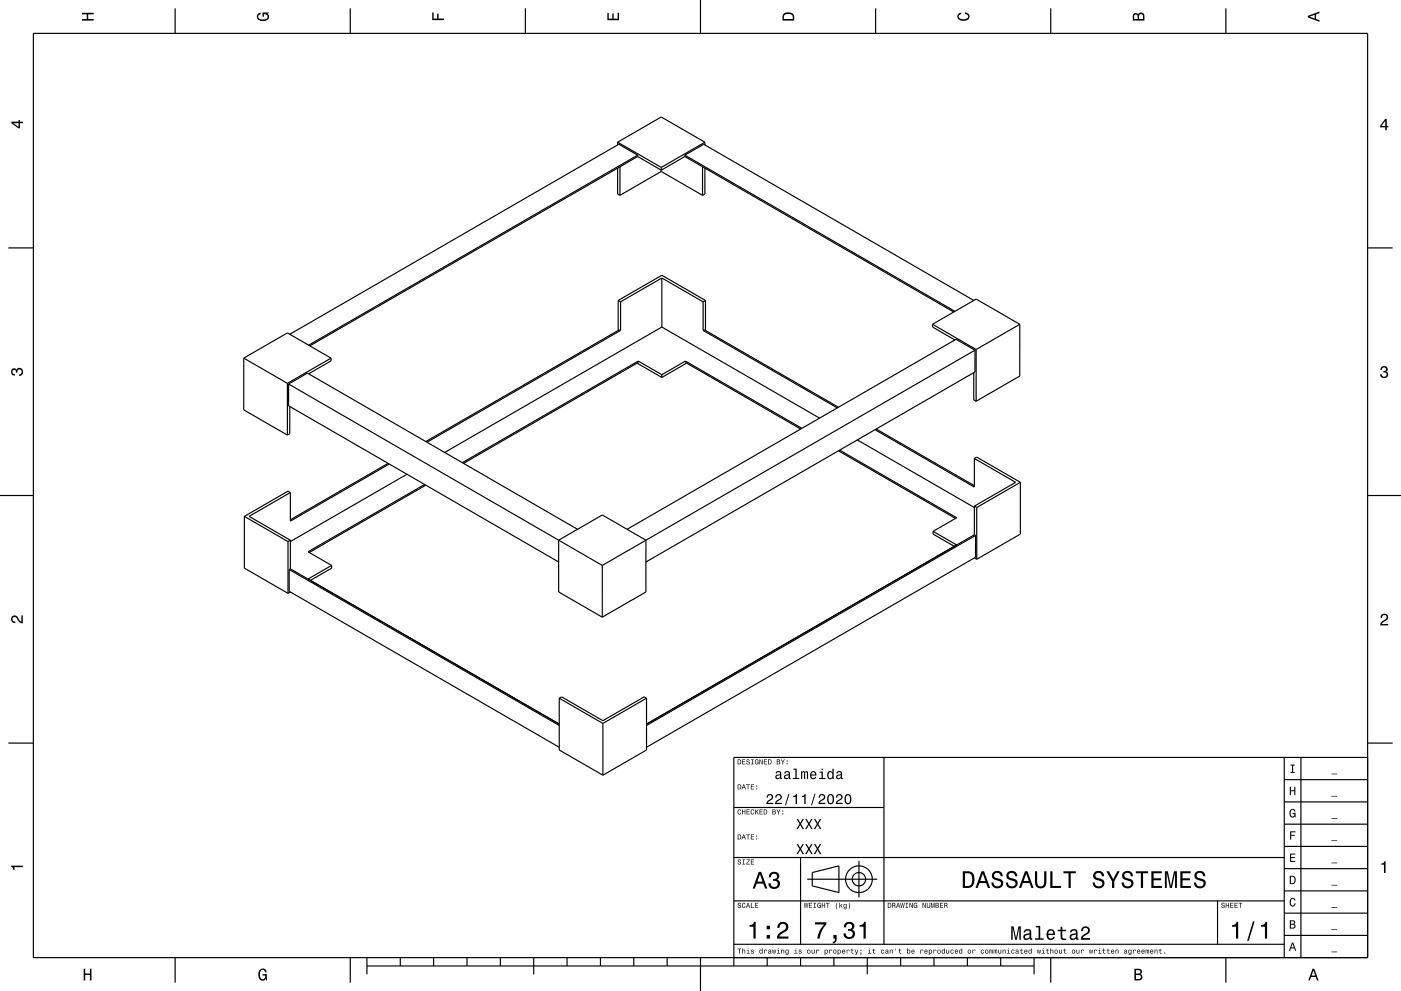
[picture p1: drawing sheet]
<svg xmlns="http://www.w3.org/2000/svg" width="420mm" height="297mm" viewBox="0 0 420 297" stroke-linecap="round" stroke-linejoin="round" font-family="sans-serif">
<g fill="none" stroke="#000" stroke-width=".35">
<path d="M10 10h400v277h-400zM52.5 2.5v7.5M105 2.5v7.5M157.5 2.5v7.5M210 0v10M262.5 2.5v7.5M315 2.5v7.5M367.5 2.5v7.5M185.2 50.4v7.7l.7 .4M185.2 42.6v.8M185.2 42.6l13 7.6M185.2 42.6l13-7.5 13.1 7.5"/>
<path d="M185.9 50v8.5M191.2 46.5l-5.7-3.3-98.6 57M191.2 46.9l7 4.1 7.1-4.1M191.2 46.5v.4M191.2 46.9l-98.3 56.8M191.2 46.5l-98.7 57M198.2 51.4l-12.3 7.1M198.2 51.4l12.4 7.1M198.2 50.2v1.2M205.3 46.9l80.6 46.6M205.3 46.5l5.7-3.3 80.9 46.8M205.3 46.5v.4"/>
<path d="M205.3 46.5l81 46.8M210.6 50v8.5M211.3 50.4v7.7l-.7 .4M211.3 42.6l-13.1 7.6M211.3 42.6v.8M2.5 74.3h7.5M410 74.3h7.5M185.3 90.1v8.9M185.3 90.1l.7 .4M185.3 90.1l13.1-7.6 13.1 7.6M186 99l-.3-.2-58 33.5M186 99l-58 33.5"/>
<path d="M186 90.5v8.5M198.4 98l47.3 27.3M198.4 98l-65.1 37.6M198.4 83.3v14.7M198.4 83.3l12.4 7.2M198.4 83.3l-12.4 7.2M210.8 99l40.2 23.2M210.8 99l.3-.2 40.3 23.2M210.8 90.5v8.5M211.5 90.1l-.7 .4M211.5 90.1v8.9M279.6 97.2l13 7.5"/>
<path d="M279.6 97.2v.8l6.7 3.9M279.6 97.2l13-7.6 13.1 7.6M305.7 97.2v15.5l-13.1 7.6M305.7 97.2l-13.1 7.5M73.1 107.3l13.1-7.5 13 7.5M73.1 107.3l13.1 7.6M73.1 107.3v15.5l13.1 7.6M86.2 114.9v15.5M86.5 115.1l5.7-3.3 80.9 46.8M86.5 115.1v6.5l81 46.8M86.5 115.1l94.1 54.4M99.2 107.3v.9l-6.7 3.8"/>
<path d="M99.2 107.3l-13 7.6M191 108.8l7.4 4.3M191.3 108.2l-52.7 30.5M191.3 108.2l7.1 4.1M191.3 108.2v.4l-52.3 30.3M198.4 112.3v.8M205.5 108.2l34.9 20.2M205.5 108.2l-7.1 4.1M205.5 108.2v.4l34.5 20M205.8 108.8l-7.4 4.3M291.9 111.7v8.1l.7 .5M292.3 105l-5.7-3.3-98.6 56.9"/>
<path d="M292.3 105v6.5l-98.7 56.9M292.3 105l-98.7 56.9M292.6 104.7v15.6M86.9 121.8v8.2l-.7 .4M116.3 138.9l-29.3 16.9M116.7 139.1l-29.7 17.1v-8.6M251.4 135.1l35 20.3M251.7 134.9l35.1 20.3-7.1 4M257 131.8l35.1 20.3M262.3 128.8l29.8 17.2v-8.6M262.7 128.6l29.4 17M292.1 137.4l.7-.4 13.1 7.6"/>
<path d="M292.1 137.4l12.4 7.2-12.4 7.1M0 148.5h10M73.3 154.8l13 7.5M73.3 154.8v15.5l13 7.5M87 147.6l-12.3 7.2 12.3 7.1M87 147.6l-.7-.4-13 7.6M122 142.1l-35 20.2M127.3 145.2l-34.9 20.2 7 4.1M127.6 145.4l-34.9 20.2M279.7 159.2l7.1 4.1M279.7 159.2v.9l6.4 3.6M292.1 151.7v8.6"/>
<path d="M292.1 151.7l.7 .4M292.8 152.1v15.5M305.9 144.6l-13.1 7.5M305.9 144.6v15.5l-13.1 7.5M410 148.5h10M86.3 162.3v15.5M86.7 170.7l81 46.7M86.7 170.7v6.5l81 46.8M87 170.5l80.7 46.5M87 170.5l-.3 .2M87 161.9v8.6M87 161.9l-.7 .4"/>
<path d="M87 177.4l-.7 .4M99.4 169.5v.8l-6.3 3.6M99.4 169.5l-7 4M180.6 169.5v15.5M193.6 161.9l-13-7.6-13.1 7.6v15.5l13.1 7.6M193.6 161.9v15.5l-13 7.6M193.6 161.9l-13 7.6M292.1 160.3l-98.3 56.7M292.1 160.3l.4 .2M292.1 167.2l.7 .4M292.5 160.5v6.5l-98.7 57M292.5 160.5l-98.7 56.9"/>
<path d="M167.7 209.3l.7-.4 12.3 7.1 12.4-7.1 .7 .4M167.7 209.3v15.5l13 7.5M167.7 209.3l13 7.5M180.7 216.8v15.5M193.8 209.3l-13.1 7.5M193.8 209.3v15.5l-13.1 7.5M2.5 222.7h7.5M265 227v56M385 233.7h25M385 227v60M390 227v60M410 222.7h7.5"/>
<path d="M410 227h-190v62.5M220 257h165M220 242h45M240 257v26M257.5 258v11M385 253.7h25M385 247h25M385 240.3h25M220 270h165M242 263.5h21M243.5 261.5l8-2v8l-8-2zM365 270v13"/>
<path d="M385 273.7h25M385 267h25M385 260.3h25M52.5 287v7.5M105 287v7.5M110 289.5h200M110 287v5M120 287v2.5M130 287v2.5M140 287v2.5M150 287v2.5M160 287v5"/>
<path d="M170 287v2.5M180 287v2.5M190 287v2.5M200 287v2.5M210 287v10M220 283h165M230 287v2.5M240 287v2.5M250 287v2.5M260 287v5M270 287v2.5M280 287v2.5"/>
<path d="M290 287v2.5M300 287v2.5M310 287v5M315 287v7.5M367.5 287v7.5M385 280.3h25"/>
<circle cx="257.5" cy="263.5" r="2"/>
<circle cx="257.5" cy="263.5" r="4"/>
</g>
<g fill="#000">
<path d="M24.6 3.8h3.5v.5h-1.7v1.4h1.7v.5h-3.5v-.5h1.4v-1.4h-1.4z" fill-rule="evenodd"/>
<path d="M77.3 4.2l.8-.4v.5l-.3 .1a.68 .68 0 0 0-.4 .6 .68 .68 0 0 0 .4 .6 1.68 1.68 0 0 0 2.4-.6 .93 .93 0 0 0-1.1-.8v.8h-.4v-1.3h1.9v.3l-.5 .1 .4 .4a1.19 1.19 0 0 1-.9 1.7 1.9 1.9 0 0 1-2.6-1.3z" fill-rule="evenodd"/>
<path d="M129.6 3.8h.4v1.8h1.1v-1.5h.4v1.5h1.6v.4h-3.5z" fill-rule="evenodd"/>
<path d="M182.1 3.9h.4v1.7h1.1v-1.6h.4v1.6h1.2v-1.8h.4v2.3h-3.5z" fill-rule="evenodd"/>
<path d="M235 4a2.21 2.21 0 0 0-.4 2.2h3.5v-1.2a1.92 1.92 0 0 0-3.1-1zM235.3 4.4l.4-.2a1.45 1.45 0 0 1 2 .8v.7h-2.7l.1-1z" fill-rule="evenodd"/>
<path d="M287.3 4.2l.8-.4v.4l-.3 .1a.66 .66 0 0 0-.4 .6 .66 .66 0 0 0 .4 .6 1.69 1.69 0 0 0 2.5-.5 .9 .9 0 0 0-1-.8v-.5a1.24 1.24 0 0 1 1.4 1.1 1.24 1.24 0 0 1-1.1 1.4 1.93 1.93 0 0 1-2.6-1.2z" fill-rule="evenodd"/>
<path d="M339.8 4.2l-.2 2h3.5v-1.4a.98 .98 0 0 0-.7-1 .98 .98 0 0 0-1.2 .6 .84 .84 0 0 0-1.4-.2zM340.1 4.5l.4-.1 .4 .1 .1 1.2h-1zM341.6 4.4l.4-.2a.58 .58 0 0 1 .7 .7v.8h-1.2z" fill-rule="evenodd"/>
<path d="M392.1 4.7v.6l3.5 1.2v-.4l-1-.4v-1.4l1-.4v-.4zM392.6 5l1.5-.5v1z" fill-rule="evenodd"/>
<path d="M3.4 36.5v.4l2.1 1.6h.5v-1.6h.8v-.4h-.8v-.5h-.4v.5zM4 36.9h1.6v1.1z" fill-rule="evenodd"/>
<path d="M415.3 35.6l-1.6 2.1v.5h1.6v.8h.4v-.8h.5v-.4h-.5v-2.2zM415.3 36.2v1.6h-1.1z" fill-rule="evenodd"/>
<path d="M3.6 110.6a.86 .86 0 0 1 1.4 .2 1.12 1.12 0 0 1 1.5-.4 1.12 1.12 0 0 1 .3 1.6l-.5 .6-.6 .1v-.5a.72 .72 0 0 0 .9-.6 .72 .72 0 0 0-.8-.8 .72 .72 0 0 0-.6 .9h-.4a.62 .62 0 0 0-.4-.8 .62 .62 0 0 0-.8 .5 .62 .62 0 0 0 .5 .7h.4l-.1 .5a1.17 1.17 0 0 1-1-.7 1.17 1.17 0 0 1 .2-1.3z" fill-rule="evenodd"/>
<path d="M414.1 110a1.01 1.01 0 0 1 1.5-.2 1.01 1.01 0 0 1 0 1.6 1.12 1.12 0 0 1 .4 1.5 1.12 1.12 0 0 1-1.6 .3l-.6-.5-.1-.6h.5a.72 .72 0 0 0 .7 .9 .72 .72 0 0 0 .7-.8 .72 .72 0 0 0-.9-.6v-.4a.62 .62 0 0 0 .8-.4 .62 .62 0 0 0-.5-.8 .62 .62 0 0 0-.7 .5v.4h-.5z" fill-rule="evenodd"/>
<path d="M3.6 184.7a1.22 1.22 0 0 1 2 .8l.8 .8v-1.9h.4v2.4a2.76 2.76 0 0 1-2-1.8 .69 .69 0 0 0-1.1 .5 .69 .69 0 0 0 .9 .8v.4a1.19 1.19 0 0 1-1.2-.6 1.19 1.19 0 0 1 .2-1.4z" fill-rule="evenodd"/>
<path d="M414.2 184.2a1.18 1.18 0 0 1 1.9 .3 1.18 1.18 0 0 1-1 1.7l-.8 .8h1.9v.4h-2.4a2.76 2.76 0 0 1 1.8-2 .69 .69 0 0 0-.5-1.1 .69 .69 0 0 0-.8 .9h-.4z" fill-rule="evenodd"/>
<path d="M221.1 227.6v1.5h.5a.77 .77 0 0 0 .6-.8 .77 .77 0 0 0-.6-.7zM221.4 227.8a.58 .58 0 0 1 .6 .5 .58 .58 0 0 1-.6 .6zM222.5 227.6v1.5h.9v-.2h-.7v-.5h.7v-.2h-.7v-.4h.7v-.2zM223.9 227.7a.6 .6 0 0 0 0 .6 .6 .6 0 0 0 .7 .3 .33 .33 0 0 1-.3 .4 .33 .33 0 0 1-.4-.4h-.2a.54 .54 0 0 0 .6 .6 .54 .54 0 0 0 .5-.7 .54 .54 0 0 0-.8-.4 .28 .28 0 0 1 .2-.4 .28 .28 0 0 1 .4 .3h.2l-.1-.2-.2-.2zM225.2 227.6v.2h.3v1.1h-.3v.2h.7v-.2h-.2v-1.1h.2v-.2zM226.4 227.8a.72 .72 0 0 0-.2 .9 .72 .72 0 0 0 1 .3l.2 .1v-.8h-.5v.2h.3l-.2 .4a.52 .52 0 0 1-.6-.6 .52 .52 0 0 1 .7-.4l.3 .1-.3-.4zM227.7 227.6v1.5h.1v-1.2l.6 1.2h.2v-1.5h-.1v1.2l-.6-1.2zM229 227.6v1.5h1v-.2h-.8v-.5h.7v-.2h-.7v-.4h.7v-.2zM230.3 227.6v1.5h.5a.77 .77 0 0 0 .6-.8 .77 .77 0 0 0-.6-.7zM230.5 227.8a.58 .58 0 0 1 .6 .5 .58 .58 0 0 1-.6 .6zM232.9 227.6v1.5h.5a.42 .42 0 0 0 .5-.3 .42 .42 0 0 0-.3-.5l.2-.2-.1-.4zM233.1 227.8h.3a.23 .23 0 0 1 .2 .2 .23 .23 0 0 1-.2 .2h-.3zM233.1 228.4h.3a.26 .26 0 0 1 .3 .2 .26 .26 0 0 1-.3 .3h-.3zM234.1 227.6l.5 .9v.6h.2v-.6l.5-.9h-.3l-.3 .7-.4-.7zM235.8 228.8v.3h.3v-.3zM235.8 227.9v.3h.3v-.3z" fill-rule="evenodd"/>
<path d="M221.1 235.1v1.5h.5a.77 .77 0 0 0 .6-.8 .77 .77 0 0 0-.6-.7zM221.4 235.3a.58 .58 0 0 1 .6 .5 .58 .58 0 0 1-.6 .6zM222.8 235.1l-.5 1.5h.2l.2-.5h.5l.2 .5h.2l-.5-1.5zM223 235.3l.2 .7h-.5zM223.7 235.1v.2h.5v1.3h.2v-1.3h.4v-.2zM225.1 235.1v1.5h.9v-.2h-.7v-.5h.7v-.2h-.7v-.4h.7v-.2zM226.7 236.3v.3h.3v-.3zM226.7 235.4v.3h.3v-.3z" fill-rule="evenodd"/>
<path d="M232.7 231.3l-.2 .5h.4a.47 .47 0 0 1 .5-.4 .47 .47 0 0 1 .4 .6l-.2 .1a.78 .78 0 0 0-1.1 .4 .78 .78 0 0 0 .6 1l.8-.3 .1 .2 .4 .1v-.3h-.2v-1.4a.87 .87 0 0 0-.6-.7 .87 .87 0 0 0-.9 .2zM232.9 232.6l.9-.3v.4a.51 .51 0 0 1-.5 .5 .51 .51 0 0 1-.5-.5zM235.3 231.3l-.2 .5h.4a.47 .47 0 0 1 .5-.4 .47 .47 0 0 1 .4 .6l-.2 .1a.78 .78 0 0 0-1.1 .4 .78 .78 0 0 0 .6 1l.8-.3 .1 .2 .4 .1v-.3h-.2v-1.4a.87 .87 0 0 0-1.5-.5zM235.5 232.6l.9-.3v.4a.51 .51 0 0 1-.5 .5 .51 .51 0 0 1-.5-.5zM237.9 230.4v.3h.6v2.5h-.8v.3h1.9v-.3h-.8v-2.8zM240.2 231.2v2.3h.3v-1.8l.3-.3 .2 .3v1.8h.4v-1.8l.3-.3 .2 .4v1.7h.4l-.1-2.2-.4-.2-.5 .3-.4-.3-.4 .3v-.2zM243.1 231.4a1.25 1.25 0 0 0-.2 1.4 1.25 1.25 0 0 0 1.2 .7l.6-.7h-.4l-.5 .4a.65 .65 0 0 1-.6-.8h1.6v-.1a.96 .96 0 0 0-.5-1.1 .96 .96 0 0 0-1.2 .2zM243.4 231.6l.6-.1 .4 .6h-1.2zM245.7 231.2v.4h.6v1.6h-.8v.3h2v-.3h-.8v-2zM246.3 230.4v.4h.4v-.4zM248.2 231.4a1.28 1.28 0 0 0-.2 1.3 1.28 1.28 0 0 0 1.1 .8l.4-.4v.4h.4v-3.1h-.4v1.1a.77 .77 0 0 0-1.3-.1zM248.5 231.7a.53 .53 0 0 1 .6-.3 .53 .53 0 0 1 .4 .5v.4a.71 .71 0 0 1-.6 .9 1.02 1.02 0 0 1-.4-1.5zM251 231.3l-.3 .5h.4a.47 .47 0 0 1 .6-.4 .47 .47 0 0 1 .3 .6l-.2 .1a.78 .78 0 0 0-1.1 .4 .78 .78 0 0 0 .6 1l.8-.3 .1 .2 .5 .1v-.3h-.2l-.1-1.4a.87 .87 0 0 0-1.4-.5zM251.1 232.6l.9-.3v.4a.51 .51 0 0 1-.4 .5 .51 .51 0 0 1-.6-.5z" fill-rule="evenodd"/>
<path d="M386.7 235.8h.3v1h1v-1h.3v2.5h-.3v-1.2h-1v1.2h-.3z" fill-rule="evenodd"/>
<path d="M386.9 229.1h1.2v.3h-.4v1.9h.4v.3h-1.2v-.3h.4v-1.9h-.4z" fill-rule="evenodd"/>
<path d="M399.1 238.5h1.8v.2h-1.8z" fill-rule="evenodd"/>
<path d="M399.1 231.9h1.8v.2h-1.8z" fill-rule="evenodd"/>
<path d="M3.3 259.4h3.5v.5h-2.5v.8h-.3a.77 .77 0 0 0-.7-.9z" fill-rule="evenodd"/>
<path d="M221.3 257.7a.6 .6 0 0 0 0 .6 .6 .6 0 0 0 .7 .3 .33 .33 0 0 1-.3 .4 .33 .33 0 0 1-.4-.4h-.2a.54 .54 0 0 0 .6 .6 .54 .54 0 0 0 .5-.7 .54 .54 0 0 0-.8-.4 .28 .28 0 0 1 .2-.4 .28 .28 0 0 1 .4 .3h.1v-.2l-.2-.2zM222.6 257.6v.2h.3v1.1h-.3v.2h.7v-.2h-.2v-1.1h.2v-.2zM223.8 257.6v.2h.8l-.9 1.3h1.1v-.2h-.8l.8-1.3zM225.1 257.6v1.5h.9v-.2h-.7v-.5h.7v-.2h-.7v-.4h.7v-.2z" fill-rule="evenodd"/>
<path d="M221.1 250.1v1.5h.5a.77 .77 0 0 0 .6-.8 .77 .77 0 0 0-.6-.7zM221.4 250.3a.58 .58 0 0 1 .6 .5 .58 .58 0 0 1-.6 .6zM222.8 250.1l-.5 1.5h.2l.2-.5h.5l.2 .5h.2l-.5-1.5zM223 250.3l.2 .7h-.5zM223.7 250.1v.2h.5v1.3h.2v-1.3h.4v-.2zM225.1 250.1v1.5h.9v-.2h-.7v-.5h.7v-.2h-.7v-.4h.7v-.2zM226.7 251.3v.3h.3v-.3zM226.7 250.4v.3h.3v-.3z" fill-rule="evenodd"/>
<path d="M221.3 242.7a.72 .72 0 0 0-.2 1 .72 .72 0 0 0 .9 .3l.2-.5-.4 .4a.56 .56 0 0 1-.5-.6 .56 .56 0 0 1 .6-.5l.3 .2-.3-.4zM222.5 242.6v1.5h.2v-.7h.6v.7h.1v-1.5h-.1v.6h-.6v-.6zM223.8 242.6v1.5h1v-.2h-.8v-.5h.7v-.2h-.7v-.4h.7v-.2zM225.2 242.7a.72 .72 0 0 0-.2 1 .72 .72 0 0 0 .9 .3l.2-.5-.4 .4a.56 .56 0 0 1-.5-.6 .56 .56 0 0 1 .6-.5l.3 .2-.3-.4zM226.4 242.6v1.5h.2l.2-.7 .5 .7h.2l-.6-.9 .6-.6h-.3l-.6 .7v-.7zM227.7 242.6v1.5h1v-.2h-.8v-.5h.7v-.2h-.7v-.4h.7v-.2zM229 242.6v1.5h.5a.77 .77 0 0 0 .6-.8 .77 .77 0 0 0-.6-.7zM229.2 242.8a.58 .58 0 0 1 .6 .5 .58 .58 0 0 1-.6 .6zM231.6 242.6v1.5h.5a.42 .42 0 0 0 .5-.3 .42 .42 0 0 0-.3-.5l.2-.2-.1-.4zM231.8 242.8h.3a.23 .23 0 0 1 .2 .2 .23 .23 0 0 1-.2 .2h-.3zM231.8 243.4h.3a.26 .26 0 0 1 .3 .2 .26 .26 0 0 1-.3 .3h-.3zM232.8 242.6l.5 .9v.6h.2v-.6l.5-.9h-.3l-.3 .7-.4-.7zM234.5 243.8v.3h.3v-.3zM234.5 242.9v.3h.3v-.3z" fill-rule="evenodd"/>
<path d="M230.1 238.2l-.3 .8h.4a.6 .6 0 0 1 .4-.7 .6 .6 0 0 1 .8 .5 .6 .6 0 0 1-.5 .7l-.2 .1a1.4 1.4 0 0 0-1 1.4h2.1v-.4h-1.6l.7-.7a1 1 0 0 0 .8-1.4 1 1 0 0 0-1.6-.3zM232.7 238.2l-.3 .8h.4a.6 .6 0 0 1 .4-.7 .6 .6 0 0 1 .8 .5 .6 .6 0 0 1-.5 .7l-.2 .1a1.41 1.41 0 0 0-1 1.4h2.1v-.4h-1.6l.7-.7a1 1 0 0 0 .8-1.4 1 1 0 0 0-1.6-.3zM236.4 237.9l-1.1 3.5h.3l1.1-3.5zM237.8 238.5v.3h.7v2.2h.4v-3zM240.4 238.5v.3h.7v2.2h.4v-3zM244.2 237.9l-1.1 3.5h.3l1.1-3.5zM245.7 238.2l-.3 .8h.4a.6 .6 0 0 1 .5-.7 .6 .6 0 0 1 .7 .5 .6 .6 0 0 1-.4 .7l-.3 .1a1.4 1.4 0 0 0-1 1.4h2.1v-.4h-1.6l.7-.7a1 1 0 0 0 .8-1.4 1 1 0 0 0-1.6-.3zM248.2 238.4a1.73 1.73 0 0 0 .8 2.7 1.74 1.74 0 0 0 .8-2.7 .95 .95 0 0 0-1.6 0zM248.7 238.4l.3-.1a1.46 1.46 0 0 1 0 2.4l-.5-.3-.1-.4v-1zM250.9 238.2l-.3 .8h.4a.6 .6 0 0 1 .5-.7 .6 .6 0 0 1 .7 .5 .6 .6 0 0 1-.4 .7l-.3 .1a1.4 1.4 0 0 0-.9 1.4h2v-.4h-1.6l.7-.7a1 1 0 0 0 .8-1.4 1 1 0 0 0-1.6-.3zM253.4 238.4a1.74 1.74 0 0 0 .8 2.7 1.75 1.75 0 0 0 .8-2.7 .96 .96 0 0 0-1.6 0zM253.9 238.4l.3-.1a1.47 1.47 0 0 1 0 2.4l-.5-.3-.1-.4v-1z" fill-rule="evenodd"/>
<path d="M238.8 245.5l.9 1.4-.9 1.6h.4l.7-1.2 .7 1.2h.5l-1-1.6 .9-1.4h-.4l-.7 1.1-.6-1.1zM241.4 245.5l.9 1.4-.9 1.6h.4l.7-1.2 .7 1.2h.5l-1-1.6 .9-1.4h-.4l-.7 1.1-.6-1.1zM244 245.5l.9 1.4-.9 1.6h.4l.7-1.2 .7 1.2h.5l-1-1.6 .9-1.4h-.4l-.7 1.1-.6-1.1z" fill-rule="evenodd"/>
<path d="M238.8 253l.9 1.4-.9 1.6h.4l.7-1.2 .7 1.2h.5l-1-1.6 .9-1.4h-.4l-.7 1.1-.6-1.1zM241.4 253l.9 1.4-.9 1.6h.4l.7-1.2 .7 1.2h.5l-1-1.6 .9-1.4h-.4l-.7 1.1-.6-1.1zM244 253l.9 1.4-.9 1.6h.4l.7-1.2 .7 1.2h.5l-1-1.6 .9-1.4h-.4l-.7 1.1-.6-1.1z" fill-rule="evenodd"/>
<path d="M386.7 255.8h1.6v.3h-1.2v.8h1.1v.3h-1.1v.8h1.2v.3h-1.6z" fill-rule="evenodd"/>
<path d="M386.8 249.1h1.6v.3h-1.3v.8h1v.3h-1v1.1h-.3z" fill-rule="evenodd"/>
<path d="M386.8 242.8a.85 .85 0 0 1 1-.4 .85 .85 0 0 1 .6 .8h-.4l-.3-.5a1.04 1.04 0 0 0-.9 1 1.04 1.04 0 0 0 .7 1l.4-.2 .2-.6h-.6v-.3h.9v1.4l-.2-.4-.5 .4a1.2 1.2 0 0 1-1.1-1.8z" fill-rule="evenodd"/>
<path d="M399.1 258.5h1.8v.2h-1.8z" fill-rule="evenodd"/>
<path d="M399.1 251.9h1.8v.2h-1.8z" fill-rule="evenodd"/>
<path d="M399.1 245.2h1.8v.2h-1.8z" fill-rule="evenodd"/>
<path d="M221.3 270.7a.6 .6 0 0 0 0 .6 .6 .6 0 0 0 .7 .3 .33 .33 0 0 1-.3 .4 .33 .33 0 0 1-.4-.4h-.2a.54 .54 0 0 0 .6 .6 .54 .54 0 0 0 .5-.7 .54 .54 0 0 0-.8-.4 .28 .28 0 0 1 .2-.4 .28 .28 0 0 1 .4 .3h.1v-.2l-.2-.2zM222.6 270.7a.72 .72 0 0 0-.2 1 .72 .72 0 0 0 .9 .3l.2-.5-.4 .4a.56 .56 0 0 1-.5-.6 .56 .56 0 0 1 .6-.5l.3 .2-.3-.4zM224.1 270.6l-.5 1.5h.2l.2-.5h.6l.1 .5h.2l-.5-1.5zM224.3 270.8l.2 .7h-.5zM225.1 270.6v1.5h1v-.2h-.8v-1.3zM226.4 270.6v1.5h1v-.2h-.8v-.5h.7v-.2h-.7v-.4h.7v-.2z" fill-rule="evenodd"/>
<path d="M227.5 261.3l-1.9 5h.7l.5-1.5h2l.6 1.5h.6l-1.8-5zM227.8 262l.8 2.2h-1.5zM230.9 261.7l-.4 1.2h.6a.88 .88 0 0 1 .5-1.1 .88 .88 0 0 1 1.1 .4 .88 .88 0 0 1-.3 1.2h-.7v.6a1.03 1.03 0 0 1 1.4 .6 1.03 1.03 0 0 1-.7 1.3 1.03 1.03 0 0 1-1.3-.7l-.1-.5h-.6a1.68 1.68 0 0 0 2.1 1.7 1.68 1.68 0 0 0 .9-2.6l-.4-.2a1.29 1.29 0 0 0 .5-1.6 1.29 1.29 0 0 0-1.5-.7z" fill-rule="evenodd"/>
<path d="M241 270.6l.2 1.5h.2l.2-1.3 .3 1.3h.2l.2-1.5h-.2l-.1 1.3-.3-1.3h-.1l-.3 1.3-.1-1.3zM242.5 270.6v1.5h.9v-.2h-.7v-.5h.7v-.2h-.7v-.4h.7v-.2zM243.9 270.6v.2h.3v1.1h-.3v.2h.7v-.2h-.2v-1.1h.2v-.2zM245.1 270.8a.72 .72 0 0 0-.2 .9 .72 .72 0 0 0 1 .3l.2 .1v-.8h-.6v.2h.4l-.2 .4a.56 .56 0 0 1-.5-.6 .56 .56 0 0 1 .6-.5l.3 .2-.3-.4zM246.4 270.6v1.5h.2v-.7h.6v.7h.2v-1.5h-.2v.6h-.6v-.6zM247.6 270.6v.2h.5v1.3h.2v-1.3h.4v-.2zM250.9 270.5a1.35 1.35 0 0 0 .2 2 1.83 1.83 0 0 1 0-2zM251.6 270.5v1.6h.2l.2-.6 .4 .6h.2l-.4-.8 .4-.4-.8 .5v-.9zM253 271a.55 .55 0 0 0-.2 .8 .55 .55 0 0 0 .8 .1 .4 .4 0 0 1-.2 .5 .4 .4 0 0 1-.5-.2 .47 .47 0 0 0 .5 .3 .47 .47 0 0 0 .4-.5v-1.1l-.2 .2-.3-.2zM253.1 271.2l.1-.1a.39 .39 0 0 1 .4 .4 .39 .39 0 0 1-.5 .3zM254.4 270.5a1.85 1.85 0 0 1 0 2 1.22 1.22 0 0 0 0-2z" fill-rule="evenodd"/>
<path d="M266.1 270.6v1.5h.5a.77 .77 0 0 0 .6-.8 .77 .77 0 0 0-.6-.7zM266.4 270.8a.58 .58 0 0 1 .6 .5 .58 .58 0 0 1-.6 .6zM267.5 270.6v1.5h.2v-.7a.45 .45 0 0 1 .5 .2 .45 .45 0 0 1 0 .5l.3-.1-.3-.7a.42 .42 0 0 0 .2-.4 .42 .42 0 0 0-.4-.3zM267.7 270.8h.2a.26 .26 0 0 1 .3 .2 .26 .26 0 0 1-.3 .3h-.2zM269.1 270.6l-.5 1.5h.2l.2-.5h.6l.1 .5h.2l-.5-1.5zM269.3 270.8l.2 .7h-.5zM269.9 270.6l.2 1.5h.2l.3-1.3 .2 1.3h.2l.2-1.5h-.2l-.1 1.3-.3-1.3h-.1l-.3 1.3-.1-1.3zM271.5 270.6v.2h.3v1.1h-.3v.2h.7v-.2h-.2v-1.1h.2v-.2zM272.7 270.6v1.5h.1v-1.2l.6 1.2h.2v-1.5h-.1v1.2l-.6-1.2zM274 270.8a.72 .72 0 0 0-.1 .9 .72 .72 0 0 0 .9 .3l.2 .1v-.8h-.5v.2h.3l-.2 .4a.52 .52 0 0 1-.6-.6 .52 .52 0 0 1 .7-.4l.3 .1-.3-.4zM276.6 270.6v1.5h.1v-1.2l.6 1.2h.3v-1.5h-.2v1.2l-.6-1.2zM277.8 270.6v.9a.52 .52 0 0 0 .6 .6 .52 .52 0 0 0 .5-.6v-.9h-.2v.9a.33 .33 0 0 1-.3 .4 .33 .33 0 0 1-.4-.4v-.9zM279.1 270.6v1.5h.2v-1.4l.3 1.4h.2l.2-1.4v1.4h.2v-1.5h-.3l-.2 1.3-.3-1.3zM280.5 270.6v1.5h.5a.42 .42 0 0 0 .5-.3 .42 .42 0 0 0-.3-.5l.2-.2-.1-.4zM280.7 270.8h.3a.23 .23 0 0 1 .2 .2 .23 .23 0 0 1-.2 .2h-.3zM280.7 271.4h.3a.26 .26 0 0 1 .3 .2 .26 .26 0 0 1-.3 .3h-.3zM281.8 270.6v1.5h1v-.2h-.8v-.5h.7v-.2h-.7v-.4h.7v-.2zM283.1 270.6v1.5h.2v-.7a.45 .45 0 0 1 .5 .2 .45 .45 0 0 1 .1 .5l.2-.1-.3-.7a.42 .42 0 0 0 .2-.4 .42 .42 0 0 0-.4-.3zM283.3 270.8h.2a.26 .26 0 0 1 .3 .2 .26 .26 0 0 1-.3 .3h-.2z" fill-rule="evenodd"/>
<path d="M288.6 261.1v5h1.7a2.03 2.03 0 0 0 1.9-2.5 1.97 1.97 0 0 0-1.9-2.5zM289.3 261.7l1.5 .1a2.7 2.7 0 0 1 0 3.6l-1.5 .1zM294.3 261.1l-1.9 5h.7l.5-1.4h2l.6 1.4h.6l-1.8-5zM294.6 261.8l.8 2.2h-1.5zM297.8 261.4a1.38 1.38 0 0 0-.4 1.5 1.38 1.38 0 0 0 1.3 .9 1.1 1.1 0 0 1 1.3 1.3 1.19 1.19 0 0 1-1.3 .5 1.19 1.19 0 0 1-.9-1.1h-.6a1.73 1.73 0 0 0 2.1 1.8 1.73 1.73 0 0 0 1.1-2.6l-1.7-.6a.83 .83 0 0 1-.6-1.1 .83 .83 0 0 1 1.3-.3l.5 .5 .1 .4h.6a1.67 1.67 0 0 0-1-1.6 1.67 1.67 0 0 0-1.8 .4zM302.1 261.4a1.38 1.38 0 0 0-.4 1.5 1.38 1.38 0 0 0 1.4 .9 1.1 1.1 0 0 1 1.3 1.3 1.19 1.19 0 0 1-1.4 .5 1.19 1.19 0 0 1-.8-1.1h-.7a1.73 1.73 0 0 0 2.1 1.8 1.73 1.73 0 0 0 1.1-2.6l-1.1-.4a1.02 1.02 0 0 1-1.3-.9 1 1 0 0 1 1.1-.8 1 1 0 0 1 .9 1h.7a1.67 1.67 0 0 0-1-1.6 1.67 1.67 0 0 0-1.9 .4zM307.3 261.1l-1.8 5h.6l.5-1.4h2l.6 1.4h.6l-1.8-5zM307.7 261.8l.7 2.2h-1.5zM310.3 261.1v3.1a1.75 1.75 0 0 0 1.7 2.1 1.75 1.75 0 0 0 1.7-2.1v-3.1h-.7v3.2a1.1 1.1 0 0 1-1 1.4 1.1 1.1 0 0 1-1.1-1.4v-3.2zM314.9 261.1v5h3.2v-.6h-2.6v-4.4zM318.8 261.1v.6h1.5v4.4h.7v-4.4h1.5v-.6zM328.1 261.4a1.38 1.38 0 0 0-.3 1.5 1.38 1.38 0 0 0 1.3 .9 1.1 1.1 0 0 1 1.3 1.3 1.19 1.19 0 0 1-1.3 .5 1.19 1.19 0 0 1-.9-1.1h-.7a1.73 1.73 0 0 0 2.2 1.8 1.73 1.73 0 0 0 1-2.6l-1.1-.4a1.01 1.01 0 0 1-1.2-.9 .99 .99 0 0 1 1.1-.8 .99 .99 0 0 1 .8 1h.7a1.66 1.66 0 0 0-1-1.6 1.66 1.66 0 0 0-1.9 .4zM331.7 261.1l1.7 3v2h.6v-2l1.7-3h-.8l-1.2 2.4-1.2-2.4zM336.8 261.4a1.38 1.38 0 0 0-.4 1.5 1.38 1.38 0 0 0 1.4 .9 1.1 1.1 0 0 1 1.3 1.3 1.19 1.19 0 0 1-1.4 .5 1.19 1.19 0 0 1-.8-1.1h-.7a1.73 1.73 0 0 0 2.1 1.8 1.73 1.73 0 0 0 1.1-2.6l-1.7-.6a.83 .83 0 0 1-.6-1.1 .83 .83 0 0 1 1.3-.3l.5 .5 .1 .4h.7a1.67 1.67 0 0 0-1-1.6 1.67 1.67 0 0 0-1.9 .4zM340.5 261.1v.6h1.5v4.4h.7v-4.4h1.5v-.6zM345.2 261.1v5h3.1v-.6h-2.5v-1.7h2.3v-.6h-2.3v-1.5h2.5v-.6zM349.2 261.1v5h.6v-4.5l.9 4.5h.6l1-4.5v4.5h.5v-5h-.9l-.9 4.4-.9-4.4zM353.8 261.1v5h3.2v-.6h-2.5v-1.7h2.2v-.6h-2.2v-1.5h2.5v-.6zM358.5 261.4a1.38 1.38 0 0 0-.4 1.5 1.38 1.38 0 0 0 1.3 .9 1.1 1.1 0 0 1 1.3 1.3 1.19 1.19 0 0 1-1.3 .5 1.19 1.19 0 0 1-.8-1.1h-.7a1.73 1.73 0 0 0 2.1 1.8 1.73 1.73 0 0 0 1.1-2.6l-1.2-.4a1.01 1.01 0 0 1-1.2-.9 .99 .99 0 0 1 1.1-.8 .99 .99 0 0 1 .9 1h.7a1.66 1.66 0 0 0-1.1-1.6 1.66 1.66 0 0 0-1.8 .4z" fill-rule="evenodd"/>
<path d="M366.3 270.7a.6 .6 0 0 0 0 .6 .6 .6 0 0 0 .7 .3 .33 .33 0 0 1-.3 .4 .33 .33 0 0 1-.4-.4h-.2a.54 .54 0 0 0 .6 .6 .54 .54 0 0 0 .5-.7 .54 .54 0 0 0-.8-.4 .28 .28 0 0 1 .2-.4 .28 .28 0 0 1 .4 .3h.1v-.2l-.2-.2zM367.4 270.6v1.5h.3v-.7h.6v.7h.2v-1.5h-.2v.6h-.6v-.6zM368.8 270.6v1.5h.9v-.2h-.7v-.5h.7v-.2h-.7v-.4h.7v-.2zM370.1 270.6v1.5h1v-.2h-.8v-.5h.7v-.2h-.7v-.4h.7v-.2zM371.3 270.6v.2h.5v1.3h.2v-1.3h.4v-.2z" fill-rule="evenodd"/>
<path d="M386.7 262.5v2.5h.8a1.28 1.28 0 0 0 1-1.3 1.28 1.28 0 0 0-1-1.2zM387 262.8a.96 .96 0 0 1 1.1 .9 .96 .96 0 0 1-1.1 1z" fill-rule="evenodd"/>
<path d="M386.7 275.8v2.5h.9a.7 .7 0 0 0 .8-.5 .7 .7 0 0 0-.5-.8l.4-.6a.62 .62 0 0 0-.7-.6zM387 276.1h.5a.38 .38 0 0 1 .5 .4 .38 .38 0 0 1-.5 .3h-.5zM387 277.1h.5a.44 .44 0 0 1 .6 .5 .44 .44 0 0 1-.5 .4h-.6z" fill-rule="evenodd"/>
<path d="M386.9 269.4a.85 .85 0 0 1 .9-.3 .85 .85 0 0 1 .6 .8h-.4l-.3-.5a1.05 1.05 0 0 0-.8 .9 1.05 1.05 0 0 0 .6 1.1l.4-.2 .2-.5h.3a.89 .89 0 0 1-.7 1 .89 .89 0 0 1-1-.7z" fill-rule="evenodd"/>
<path d="M399.1 278.5h1.8v.2h-1.8z" fill-rule="evenodd"/>
<path d="M399.1 271.9h1.8v.2h-1.8z" fill-rule="evenodd"/>
<path d="M399.1 265.2h1.8v.2h-1.8z" fill-rule="evenodd"/>
<path d="M414.1 258.8a.77 .77 0 0 0 .9-.7h.4v3.5h-.5v-2.5h-.8z" fill-rule="evenodd"/>
<path d="M25.1 290.3h.4v1.5h1.5v-1.5h.4v3.5h-.4v-1.6h-1.5v1.6h-.4z" fill-rule="evenodd"/>
<path d="M77.8 290.7a1.19 1.19 0 0 1 1.3-.4 1.19 1.19 0 0 1 .9 1.1h-.5l-.1-.3a.69 .69 0 0 0-.6-.5 .69 .69 0 0 0-.7 .4 1.69 1.69 0 0 0 .6 2.5 .93 .93 0 0 0 .8-1.1h-.8v-.5h1.3v1.9h-.2l-.1-.4-.4 .4a1.19 1.19 0 0 1-1.8-.9v-1.6z" fill-rule="evenodd"/>
<path d="M221.1 284.3v.2h.5v1.3h.1v-1.3h.5v-.2zM222.5 284.2v1.6h.2v-.7a.27 .27 0 0 1 .2-.3 .27 .27 0 0 1 .3 .3v.7h.2v-.8a.38 .38 0 0 0-.3-.4 .38 .38 0 0 0-.4 .2v-.6zM223.9 284.7l.3 .1v.8l-.4 .2h1l-.4-.2v-.9zM224.2 284.2l.2 .2zM225.2 284.7v.4l.6 .3a.26 .26 0 0 1-.2 .3 .26 .26 0 0 1-.3-.3h-.2a.42 .42 0 0 0 .6 .4 .42 .42 0 0 0 .1-.6l-.5-.3 .2-.2 .5 .2-.1-.2zM227.8 284.7a.54 .54 0 0 0-.2 .8 .54 .54 0 0 0 .8 .1l.2 .2v-1.6h-.2v.6l-.3-.2zM227.9 284.9l.1-.1a.39 .39 0 0 1 .4 .4 .39 .39 0 0 1-.5 .3zM229.1 284.6v1.2h.2v-1l.7 .2a.38 .38 0 0 0-.3-.4 .38 .38 0 0 0-.4 .2zM230.4 284.7l-.1 .3 .6-.2v.3a.44 .44 0 0 0-.5 .1 .44 .44 0 0 0 .1 .6l.8-.2-.2-.9zM230.5 285.4a.25 .25 0 0 1 .5 0 .25 .25 0 0 1-.5 0zM231.4 284.6l.3 1.2h.2l.2-1 .1 1h.2l.3-1.2h-.2l-.2 1-.1-1h-.2l-.2 1-.2-1zM233 284.7l.3 .1v.8l-.4 .2h1l-.4-.2v-.9zM233.3 284.2l.2 .2zM234.2 284.6v1.2h.2v-.7a.27 .27 0 0 1 .2-.3 .27 .27 0 0 1 .3 .3v.7h.2v-.8a.38 .38 0 0 0-.2-.4 .38 .38 0 0 0-.5 .2zM235.6 284.7a.55 .55 0 0 0-.2 .8 .55 .55 0 0 0 .8 .1 .41 .41 0 0 1-.2 .5 .41 .41 0 0 1-.5-.2 .47 .47 0 0 0 .5 .3 .47 .47 0 0 0 .4-.5v-1.1l-.2 .2-.3-.2zM235.7 284.9l.1-.1a.39 .39 0 0 1 .4 .4 .39 .39 0 0 1-.5 .3zM238.2 284.7l.3 .1v.8l-.4 .2h1l-.4-.2v-.9zM238.5 284.2l.2 .2zM239.5 284.7v.4l.6 .3a.26 .26 0 0 1-.2 .3 .26 .26 0 0 1-.3-.3h-.2a.42 .42 0 0 0 .6 .4 .42 .42 0 0 0 .1-.6l-.5-.3 .3-.2 .4 .2-.1-.2zM242 285.2a.57 .57 0 0 0 1.1 0 .57 .57 0 0 0-1.1 0zM242.2 284.9l.1-.1a.4 .4 0 0 1 .5 .4 .4 .4 0 0 1-.6 .3zM243.3 284.6v.8a.38 .38 0 0 0 .3 .4 .38 .38 0 0 0 .4-.2l.2 .2v-1.2h-.2v.9l-.3 .2-.2-.2v-.9zM244.7 284.6v1.2h.2l.1-1 .6 .2a.38 .38 0 0 0-.3-.4 .38 .38 0 0 0-.4 .2zM247.2 284.6v1.6h.2l.1-.5a.53 .53 0 0 0 .7-.5 .53 .53 0 0 0-.8-.4zM247.5 284.9l.1-.1a.39 .39 0 0 1 .4 .4 .39 .39 0 0 1-.5 .3zM248.6 284.6v1.2h.2l.1-1 .6 .2a.38 .38 0 0 0-.3-.4 .38 .38 0 0 0-.4 .2zM249.8 285.2a.57 .57 0 0 0 1.1 0 .57 .57 0 0 0-1.1 0zM250 284.9l.1-.1a.4 .4 0 0 1 .5 .4 .4 .4 0 0 1-.6 .3zM251.1 284.6v1.6h.2l.1-.5a.53 .53 0 0 0 .7-.5 .53 .53 0 0 0-.8-.4zM251.4 284.9l.1-.1a.39 .39 0 0 1 .4 .4 .39 .39 0 0 1-.5 .3zM252.5 284.7a.57 .57 0 0 0-.1 .9 .57 .57 0 0 0 .9 0v-.1l-.5 .1-.2-.3h.8l-.2-.6-.3-.1zM252.7 284.8h.3l.2 .3h-.6zM253.8 284.6v1.2h.2l.1-1 .6 .2a.38 .38 0 0 0-.3-.4 .38 .38 0 0 0-.4 .2zM255.3 284.3v.4l-.3 .1h.3l.1 .9 .5 .1-.4-.4v-.6h.4v-.1h-.4v-.4zM256.2 284.6l.5 1.3-.4 .3h.3l.7-1.6h-.2l-.3 1-.3-1zM257.9 284.6v.3h.3v-.3zM257.9 285.5l.2 .3-.2 .4 .3-.4v-.3zM260.3 284.7l.3 .1v.8l-.4 .2h1l-.4-.2v-.9zM260.6 284.2l.2 .2zM261.8 284.3v.4l-.3 .1h.3l.1 .9 .5 .1-.4-.4v-.6h.4v-.1h-.4v-.4zM264.2 284.7a.57 .57 0 0 0 0 .9 .57 .57 0 0 0 .8 0l-.1-.2a.32 .32 0 0 1-.5 0 .32 .32 0 0 1 0-.4 .32 .32 0 0 1 .5 0h.2l-.3-.4zM265.6 284.7l-.1 .3 .5-.2 .1 .3a.42 .42 0 0 0-.6 .1 .42 .42 0 0 0 .3 .6l.3-.2 .3 .2-.1-.9-.2-.3zM265.6 285.4a.26 .26 0 0 1 .5 0 .26 .26 0 0 1-.5 0zM266.7 284.6v1.2h.2v-.7a.27 .27 0 0 1 .3-.3 .27 .27 0 0 1 .3 .3v.7h.1v-.8a.38 .38 0 0 0-.2-.4 .38 .38 0 0 0-.5 .2zM268.4 284.2l.2 .6zM269.6 284.3v.4l-.3 .1h.3l.1 .9 .5 .1-.4-.4v-.6h.4v-.1h-.4v-.4zM271.9 284.2v1.6l.2-.2a.5 .5 0 0 0 .8-.4 .5 .5 0 0 0-.8-.4v-.6zM272.2 284.9l.1-.1a.39 .39 0 0 1 .4 .4 .39 .39 0 0 1-.5 .3zM273.3 284.7a.57 .57 0 0 0 0 .9 .57 .57 0 0 0 .8 0l.1-.1-.6 .1-.2-.3h.8l-.2-.6-.3-.1zM273.5 284.8h.3l.2 .3h-.6zM275.9 284.6v1.2h.2l.1-1 .6 .2a.38 .38 0 0 0-.3-.4 .38 .38 0 0 0-.4 .2zM277.3 284.7a.57 .57 0 0 0-.1 .9 .57 .57 0 0 0 .8 0l.1-.1-.6 .1-.2-.3h.8l-.1-.6-.4-.1zM277.4 284.8h.3l.2 .3h-.6zM278.4 284.6v1.6h.2l.1-.5a.53 .53 0 0 0 .8-.5 .53 .53 0 0 0-.9-.4zM278.7 284.9l.1-.1a.39 .39 0 0 1 .4 .4 .39 .39 0 0 1-.5 .3zM279.8 284.6v1.2h.2l.1-1 .6 .2a.38 .38 0 0 0-.3-.4 .38 .38 0 0 0-.4 .2zM281 285.2a.57 .57 0 0 0 1.1 0 .57 .57 0 0 0-1.1 0zM281.3 284.9l.1-.1a.4 .4 0 0 1 .4 .4 .4 .4 0 0 1-.5 .3zM282.4 284.7a.54 .54 0 0 0-.1 .8 .54 .54 0 0 0 .8 .1l.2 .2v-1.6h-.2v.6l-.4-.2zM282.6 284.9l.1-.1a.39 .39 0 0 1 .4 .4 .39 .39 0 0 1-.5 .3zM283.7 284.6v.8a.38 .38 0 0 0 .2 .4 .38 .38 0 0 0 .5-.2l.2 .2v-1.2h-.2l-.1 .9-.2 .2-.2-.2-.1-.9zM285.1 284.7a.57 .57 0 0 0-.1 .9 .57 .57 0 0 0 .8 0l-.1-.2a.32 .32 0 0 1-.5 0 .32 .32 0 0 1 0-.4 .32 .32 0 0 1 .5 0h.2l-.3-.4zM286.4 284.7a.57 .57 0 0 0-.1 .9 .57 .57 0 0 0 .8 0l.1-.1-.6 .1-.2-.3h.8l-.1-.6-.4-.1zM286.5 284.8h.3l.2 .3h-.6zM287.6 284.7a.54 .54 0 0 0-.1 .8 .54 .54 0 0 0 .8 .1l.2 .2v-1.6h-.2v.6l-.4-.2zM287.8 284.9l.1-.1a.39 .39 0 0 1 .4 .4 .39 .39 0 0 1-.5 .3zM290.1 285.2a.57 .57 0 0 0 1.1 0 .57 .57 0 0 0-1.1 0zM290.4 284.9a.38 .38 0 0 1 .5 .3 .38 .38 0 0 1-.5 .3zM291.5 284.6v1.2h.2l.1-1 .6 .2a.38 .38 0 0 0-.3-.4 .38 .38 0 0 0-.4 .2zM294.2 284.7a.57 .57 0 0 0-.1 .9 .57 .57 0 0 0 .9 0l-.2-.2a.32 .32 0 0 1-.5 0 .32 .32 0 0 1 0-.4 .32 .32 0 0 1 .5 0h.2l-.3-.4zM295.3 285.2a.6 .6 0 0 0 1.2 0 .6 .6 0 0 0-1.2 0zM295.6 284.9l.1-.1a.4 .4 0 0 1 .4 .4 .4 .4 0 0 1-.5 .3zM296.6 284.6v1.2h.2l.1-1.1 .1 1.1h.2l.2-1.1 .1 1.1h.1l-.1-1.2zM297.9 284.6v1.2h.2l.1-1.1 .1 1.1h.2l.2-1.1 .1 1.1h.1l-.1-1.2zM299.3 284.6v.8a.38 .38 0 0 0 .2 .4 .38 .38 0 0 0 .5-.2l.2 .2v-1.2h-.2v.9l-.3 .2-.2-.2v-.9zM300.6 284.6v1.2h.2v-.7a.27 .27 0 0 1 .2-.3 .27 .27 0 0 1 .3 .3v.7h.2v-.8a.38 .38 0 0 0-.3-.4 .38 .38 0 0 0-.4 .2zM302 284.7l.3 .1v.8l-.4 .2h.9l-.3-.2v-.9zM302.3 284.2l.2 .2zM303.3 284.7a.57 .57 0 0 0-.1 .9 .57 .57 0 0 0 .9 0l-.2-.2a.32 .32 0 0 1-.5 0 .32 .32 0 0 1 0-.4 .32 .32 0 0 1 .5 0h.2l-.3-.4zM304.6 284.7l-.1 .3 .5-.2 .1 .3a.42 .42 0 0 0-.6 .1 .42 .42 0 0 0 .3 .6l.4-.2 .3 .2-.2-.9-.2-.3zM304.6 285.4a.26 .26 0 0 1 .5 0 .26 .26 0 0 1-.5 0zM306 284.3v.4l-.3 .1h.3l.1 .9 .6 .1-.5-.4v-.6h.5v-.1h-.5v-.4zM307.2 284.7a.57 .57 0 0 0-.1 .9 .57 .57 0 0 0 .8 0l.1-.1-.6 .1-.2-.3h.8l-.1-.6-.4-.1zM307.3 284.8h.3l.2 .3h-.6zM308.4 284.7a.54 .54 0 0 0-.1 .8 .54 .54 0 0 0 .8 .1l.2 .2v-1.6h-.2v.6l-.3-.2zM308.6 284.9l.1-.1a.39 .39 0 0 1 .4 .4 .39 .39 0 0 1-.5 .3zM310.8 284.6l.3 1.2h.2l.1-1 .2 1h.2l.3-1.2h-.2l-.2 1-.2-1h-.2l-.1 1-.2-1zM312.4 284.7l.3 .1v.8l-.4 .2h1l-.4-.2v-.9zM312.7 284.2l.2 .2zM313.8 284.3v.4l-.3 .1h.3l.1 .9 .6 .1-.5-.4v-.6h.5v-.1h-.5v-.4zM314.9 284.2v1.6h.2v-.7a.27 .27 0 0 1 .2-.3 .27 .27 0 0 1 .3 .3v.7h.2v-.8a.38 .38 0 0 0-.3-.4 .38 .38 0 0 0-.4 .2v-.6zM316.1 285.2a.6 .6 0 0 0 1.2 0 .6 .6 0 0 0-1.2 0zM316.4 284.9l.1-.1a.4 .4 0 0 1 .4 .4 .4 .4 0 0 1-.5 .3zM317.5 284.6v.8a.38 .38 0 0 0 .2 .4 .38 .38 0 0 0 .5-.2l.2 .2v-1.2h-.2v.9l-.3 .2-.2-.2v-.9zM319 284.3v.4l-.3 .1h.3l.1 .9 .6 .1-.5-.4v-.6h.5v-.1h-.5v-.4zM321.3 285.2a.6 .6 0 0 0 1.2 0 .6 .6 0 0 0-1.2 0zM321.6 284.9l.1-.1a.4 .4 0 0 1 .4 .4 .4 .4 0 0 1-.5 .3zM322.7 284.6v.8a.38 .38 0 0 0 .2 .4 .38 .38 0 0 0 .5-.2l.2 .2v-1.2h-.2v.9l-.3 .2-.2-.2v-.9zM324.1 284.6v1.2h.2v-1l.7 .2a.38 .38 0 0 0-.3-.4 .38 .38 0 0 0-.5 .2zM326.4 284.6l.3 1.2h.2l.1-1 .2 1h.2l.3-1.2h-.2l-.2 1-.2-1h-.2l-.1 1-.2-1zM328 284.6v1.2h.2v-1l.7 .2a.38 .38 0 0 0-.3-.4 .38 .38 0 0 0-.5 .2zM329.3 284.7l.3 .1v.8l-.4 .2h1l-.4-.2v-.9zM329.6 284.2l.2 .2zM330.8 284.3v.4l-.4 .1h.4v.9l.6 .1-.5-.4v-.6h.5v-.1h-.5v-.4zM332.1 284.3v.4l-.4 .1h.4v.9l.6 .1-.5-.4v-.6h.5v-.1h-.5v-.4zM333.2 284.7a.57 .57 0 0 0-.1 .9 .57 .57 0 0 0 .9 0v-.1l-.6 .1-.1-.3h.7l-.1-.6-.4-.1zM333.4 284.8h.3l.1 .3h-.5zM334.4 284.6v1.2h.2v-.7a.27 .27 0 0 1 .2-.3 .27 .27 0 0 1 .3 .3v.7h.2v-.8a.38 .38 0 0 0-.3-.4 .38 .38 0 0 0-.4 .2zM337.1 284.7l-.1 .3 .5-.2 .1 .3a.44 .44 0 0 0-.5 .1 .44 .44 0 0 0 .1 .6l.8-.2-.2-.9zM337.2 285.4a.25 .25 0 0 1 .5 0 .25 .25 0 0 1-.5 0zM338.4 284.7a.55 .55 0 0 0-.2 .8 .55 .55 0 0 0 .8 .1 .41 .41 0 0 1-.2 .5 .41 .41 0 0 1-.5-.2 .47 .47 0 0 0 .5 .4 .47 .47 0 0 0 .4-.6v-1.1l-.2 .2-.3-.2zM338.5 284.9l.1-.1a.39 .39 0 0 1 .4 .4 .39 .39 0 0 1-.5 .3zM339.7 284.6v1.2h.2v-1l.7 .2a.38 .38 0 0 0-.3-.4 .38 .38 0 0 0-.4 .2zM341 284.7a.57 .57 0 0 0-.1 .9 .57 .57 0 0 0 .9 0v-.1l-.6 .1-.1-.3h.7l-.1-.6-.3-.1zM341.2 284.8h.3l.1 .3h-.5zM342.3 284.7a.57 .57 0 0 0-.1 .9 .57 .57 0 0 0 .9 0v-.1l-.5 .1-.2-.3h.7l-.1-.6-.3-.1zM342.5 284.8h.3l.1 .3h-.5zM343.4 284.6v1.2h.2l.2-1.1 .1 1.1h.1l.2-1.1 .1 1.1h.2l-.1-1.2zM344.9 284.7a.57 .57 0 0 0-.1 .9 .57 .57 0 0 0 .9 0v-.1l-.5 .1-.2-.3h.7l-.1-.6-.3-.1zM345.1 284.8h.3l.1 .3h-.5zM346.1 284.6v1.2h.2v-.7a.27 .27 0 0 1 .2-.3 .27 .27 0 0 1 .3 .3v.7h.2v-.8a.38 .38 0 0 0-.2-.4 .38 .38 0 0 0-.5 .2zM347.7 284.3v.4l-.4 .1h.4v.9l.6 .1-.4-.4v-.6h.4v-.1h-.4v-.4zM349 285.5v.3h.3v-.3z" fill-rule="evenodd"/>
<path d="M224.7 277.2v.5h1.2v3.6h.6v-5h-.5a1.1 1.1 0 0 1-1.3 .9zM229.8 280.2v1.1h1v-1.1zM229.8 277.4v1.1h1v-1.1zM233.5 276.7l-.5 1.4h.7a1.01 1.01 0 0 1 .7-1.2 1.01 1.01 0 0 1 1.2 .7 1.01 1.01 0 0 1-.7 1.2 2.58 2.58 0 0 0-2 2.5h3.5v-.6h-2.8a3.1 3.1 0 0 1 2.1-1.7 1.62 1.62 0 0 0 .2-2.4 1.62 1.62 0 0 0-2.4 .1z" fill-rule="evenodd"/>
<path d="M244.3 276.4v.7h2.7a7.4 7.4 0 0 0-2 4.2h.7a7.5 7.5 0 0 1 2-4.3v-.6zM249.8 280.2v1.1l.5 .1a.68 .68 0 0 1-.6 .9v.5a1.19 1.19 0 0 0 1.1-1.4v-1.2zM253.4 276.7l-.4 1.2h.6a.88 .88 0 0 1 .5-1.1 .88 .88 0 0 1 1.1 .4 .88 .88 0 0 1-.3 1.2h-.7v.6a1.03 1.03 0 0 1 1.4 .6 1.03 1.03 0 0 1-.7 1.3 1.03 1.03 0 0 1-1.3-.7l-.1-.5h-.6a1.68 1.68 0 0 0 2.1 1.7 1.68 1.68 0 0 0 .9-2.6l-.4-.2a1.29 1.29 0 0 0 .5-1.6 1.29 1.29 0 0 0-1.5-.7zM257.7 277.2v.5h1.2v3.6h.6v-5h-.5a1.1 1.1 0 0 1-1.3 .9z" fill-rule="evenodd"/>
<path d="M303.1 277.6v4h.5v-3.6l.7 3.6h.5l.8-3.6v3.6h.4v-4h-.7l-.7 3.6-.7-3.6zM307.2 278.7l-.3 .7h.5a.63 .63 0 0 1 .7-.6 .63 .63 0 0 1 .5 .9l-.7 .1a.97 .97 0 0 0-1.1 1.2 .97 .97 0 0 0 1.4 .6l.5-.4 .1 .4 .7 .1v-.4l-.3-.1v-1.8a1.16 1.16 0 0 0-.8-1 1.16 1.16 0 0 0-1.2 .3zM307.4 280.4l1.2-.3a.88 .88 0 0 1-.2 1 .88 .88 0 0 1-1 .1zM310.6 277.5v.4h.7v3.3h-1v.4h2.6v-.4h-1v-3.7zM314.1 278.9a1.76 1.76 0 0 0 .9 2.8 1.21 1.21 0 0 0 1.2-.9h-.5l-.2 .4-.5 .1a.86 .86 0 0 1-.7-1.1h2a1.33 1.33 0 0 0-.6-1.5 1.33 1.33 0 0 0-1.6 .2zM314.5 279.1a.75 .75 0 0 1 .9-.1 .75 .75 0 0 1 .4 .8h-1.5zM318 277.7v.9h-.9v.5h.9v2a1.2 1.2 0 0 0 1.6 .6v-.4a.79 .79 0 0 1-1.1-.4v-1.8h1.1v-.5h-1.1v-.9zM321.1 278.7l-.3 .7h.4a.63 .63 0 0 1 .8-.6 .63 .63 0 0 1 .4 .9l-.6 .1a.97 .97 0 0 0-1.1 1.2 .97 .97 0 0 0 1.4 .6l.5-.4 .1 .4 .6 .1v-.4l-.2-.1-.1-1.8a1.16 1.16 0 0 0-.7-1 1.16 1.16 0 0 0-1.2 .3zM321.3 280.4l1.2-.3a.88 .88 0 0 1-.2 1 .88 .88 0 0 1-1 .1zM324.5 278l-.4 1.1h.5a.81 .81 0 0 1 .6-1 .81 .81 0 0 1 1 .6 .81 .81 0 0 1-.6 1l-.3 .1a1.88 1.88 0 0 0-1.3 1.8h2.8v-.5h-2.2l.9-.9a1.34 1.34 0 0 0 1.1-1.9 1.34 1.34 0 0 0-2.1-.3z" fill-rule="evenodd"/>
<path d="M340.1 290.3v3.5h1.3a.98 .98 0 0 0 1.1-.7 .98 .98 0 0 0-.6-1.2 .86 .86 0 0 0 .4-1 .86 .86 0 0 0-1-.6zM340.6 290.8h.7a.53 .53 0 0 1 .6 .5 .53 .53 0 0 1-.7 .5h-.6zM340.6 292.2h.7a.61 .61 0 0 1 .7 .6 .61 .61 0 0 1-.7 .6h-.7z" fill-rule="evenodd"/>
<path d="M369.4 277.2v.5h1.1v3.6h.7v-5h-.5a1.1 1.1 0 0 1-1.3 .9zM375.6 276.2l-1.7 5.8h.5l1.7-5.8zM378 277.2v.5h1.2v3.6h.7v-5h-.5a1.1 1.1 0 0 1-1.4 .9z" fill-rule="evenodd"/>
<path d="M387.3 282.5l-.9 2.5h.3l.3-.8h1l.3 .8h.3l-.9-2.5zM387.5 282.8l.4 1.1h-.8z" fill-rule="evenodd"/>
<path d="M393.5 290.3l-1.3 3.5h.5l.3-1h1.4l.4 1h.5l-1.3-3.5zM393.7 290.8l.6 1.6h-1.1z" fill-rule="evenodd"/>
<path d="M399.1 285.2h1.8v.2h-1.8z" fill-rule="evenodd"/>
</g>
</svg>
